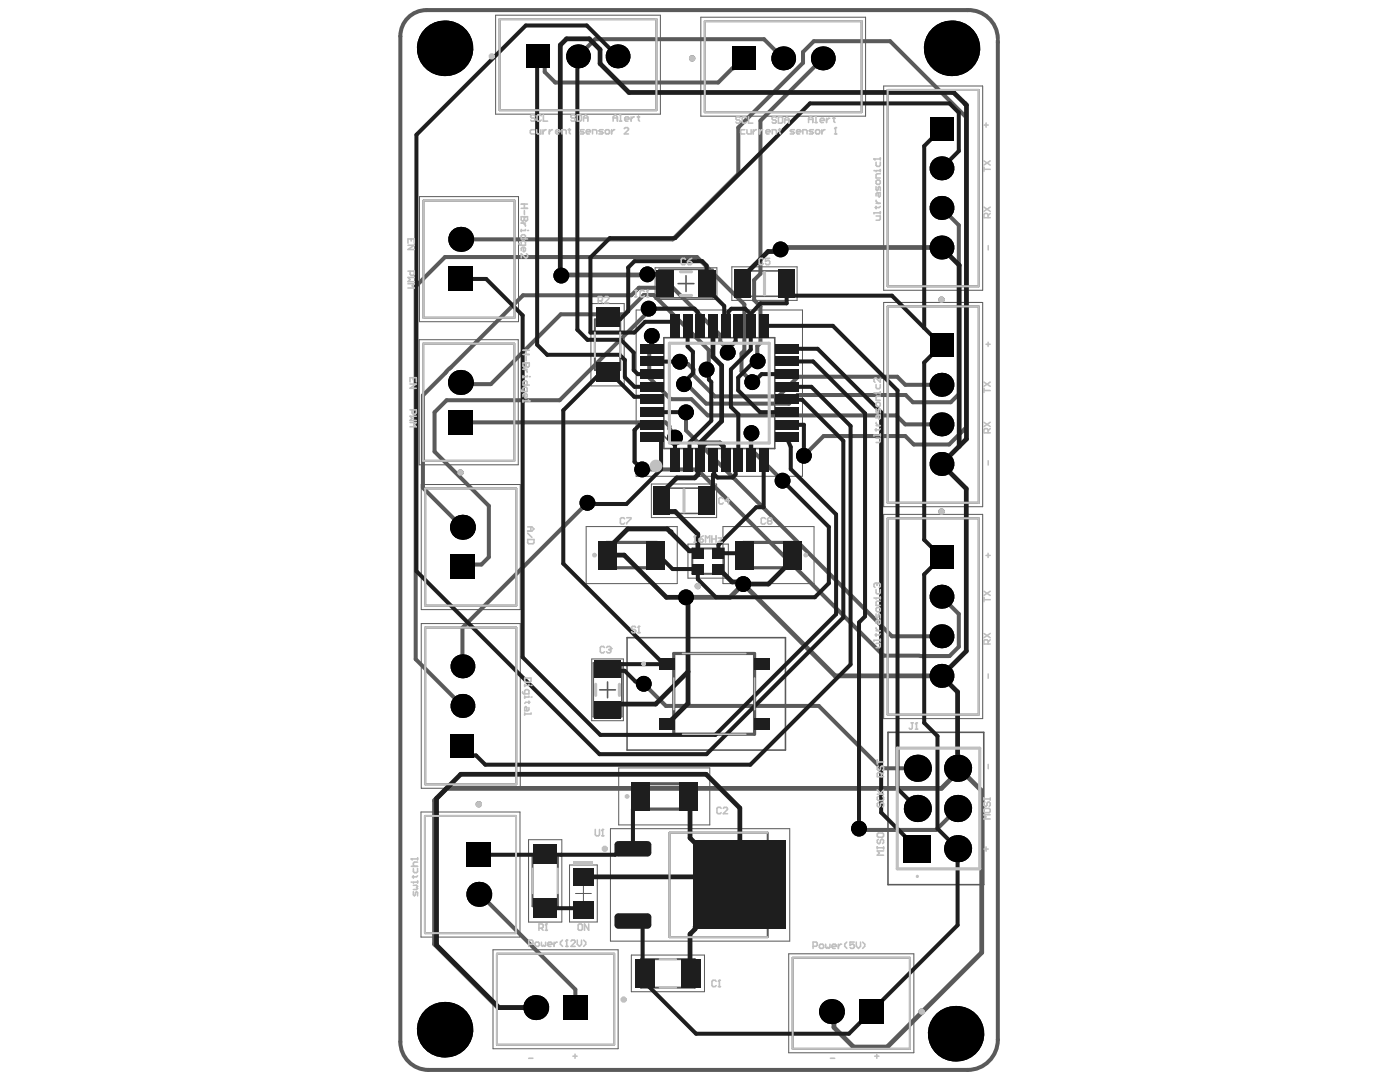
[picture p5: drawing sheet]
<svg xmlns="http://www.w3.org/2000/svg" width="279mm" height="216mm" viewBox="0 0 279 216" stroke-linecap="round" stroke-linejoin="round" font-family="sans-serif">
<g fill="none" stroke="#5a5a5a" stroke-width=".2">
<path d="M98.9 3h32.9v19.8h-32.9zM139.9 3.4h32.8v19.8h-32.8zM176.4 17.2h19.7v40.7h-19.7zM83.7 39.2h19.8v25h-19.8zM130.7 53.4h12.4v6.4h-12.4zM146.1 53.2h13v6.7h-13zM83.7 67.8h19.7v24.9h-19.7zM117.9 60.6h6.7v16.4h-6.7zM127 61.9h33.2v33.1h-33.2zM176.4 60.4h19.7v40.7h-19.7zM84.1 96.7h19.7v24.9h-19.7zM130 96.6h13v6.7h-13z"/>
<path d="M117 105.1h18.2v11.4h-18.2zM137.3 108.6h8.1v6.8h-8.1zM144.3 105.1h18.2v11.4h-18.2zM176.4 102.6h19.7v40.8h-19.7zM84.1 124.4h19.7v32.9h-19.7zM118.1 131.5h6.3v12.3h-6.3zM123.5 153.2h18.2v11.4h-18.2zM84 162h19.8v25h-19.8zM105.5 167.6h6.6v16.4h-6.6zM113.7 172.6h5.5v11.4h-5.5zM114.9 178.3h3.1M116.4 176.7v3.2"/>
<path d="M121.8 165.4h35.8v22.4h-35.8zM98.4 189.5h25v19.8h-25zM126 190.6h14.6v7.3h-14.6zM157.4 190.3h25v19.8h-25z"/>
</g>
<g fill="none" stroke="#5a5a5a" stroke-width=".32">
<path d="M131.5 53.7h10.8v5.7h-10.8zM135.3 56.6h3.2M136.9 55v3.2M147.5 54.1h10.1v5h-10.1zM132.5 67.4h22.1v22.1h-22.1zM131.4 97.4h10.2v5.1h-10.2zM132.5 87l2.5 2.5M118.4 132.3h5.7v10.7h-5.7zM119.7 137.6h3.1M121.2 136.1v3.1M125.1 127.2h31.7v22.5h-31.7zM177.2 146.1h19.1v30.4h-19.1z"/>
<path d="M179.1 149.3h16.4v24.1h-16.4z"/>
</g>
<g fill="none" stroke="#5a5a5a" stroke-width=".4">
<path d="M99.7 3.8h31.3v18.2h-31.3zM140.7 4.2h31.3v18.2h-31.3zM177.1 18h18.2v39.1h-18.2zM84.5 40h18.2v23.4h-18.2zM84.5 68.6h18.1v23.4h-18.1zM118.7 63.7h5.1v10.1h-5.1zM177.1 61.1h18.2v39.2h-18.2zM84.9 97.5h18.1v23.3h-18.1zM138.2 109.4h6.3v5.1h-6.3zM177.1 103.4h18.2v39.2h-18.2zM84.9 125.2h18.1v31.3h-18.1zM84.8 162.8h18.2v23.4h-18.2z"/>
<path d="M106.3 170.7h5v10.1h-5zM133.6 166.1h19.6v20.9h-19.6zM99.2 190.3h23.4v18.2h-23.4zM127.9 191.4h10.8v5.7h-10.8zM158.2 191.1h23.4v18.2h-23.4z"/>
</g>
<g fill="none" stroke="#5a5a5a" stroke-width=".63">
<path d="M121 108.2h10.1v5.1h-10.1zM148.3 108.2h10.1v5.1h-10.1zM134.5 130.4h16.1v16.1h-16.1zM127.5 156.4h10.1v5h-10.1z"/>
<circle cx="138.1" cy="11.6" r=".32"/>
<circle cx="187.9" cy="59.8" r=".32"/>
<circle cx="91.9" cy="94.3" r=".32"/>
<circle cx="139.3" cy="116.9" r=".32"/>
<circle cx="187.9" cy="102.1" r=".32"/>
<circle cx="95.6" cy="160.5" r=".32"/>
<circle cx="183.9" cy="201.9" r=".32"/>
</g>
<g fill="none" stroke="#5a5a5a" stroke-width=".8">
<path d="M107.6 11.6l1.1 1.2v1.6l2.1 2.1h32.5l2.9-2.9h.2l1.7-1.7v-.3M115.4 11.2l3.4-3.4h33.7l3.7 3.8M164.6 12h-.8l-12 12.1v30.5l-1.3 1.3v4l1.3 1.2v7.3l-.7 .7 .1 3M199.1 7.6a5.8 5.8 0 0 0-6-5.6h-108a5.2 5.2 0 0 0-5.2 5.2v200.7a5.6 5.6 0 0 0 5.6 5.6h107.6a6 6 0 0 0 6-6v-199.5M91.9 47.8h42.4l13-13.1v-9.3l13-12.9v-2.1l2.1-2.2h15.2l15.2 15.2v61.9l-3.4 3.4h-7l-1.7-1.7h-16.3l-4 3.9M187.9 41.5l3.5 3.4v33.8l-1.7 1.6h-7.5l-1.4-1.5h-21.6l-1.8 1.7h-16.5l-3.9-3.8h-.5M129.5 61.6v.5l-17.8 17.8h-22.6l-2.4 2.4v7.8l10.9 10.8v10.3l-1.5 1.4h-3.2l-.6 .6M130.1 67l-.1 .1v2.7l-.4 .4v5.2l4.3 4.2h4.1l3.2 3.3h37.7l1.8 1.8h6.8l.4-.4M135.7 72.2l.4 .4h1.2l1.1 1.1v1.1l4.3 4.3h12.6l4-3.9h19.8l1.6 1.6h6.9l.3 .3M141 73.7l.4-.4v-3.4l-11-11h-1.9l-3.9 3.8h-12.7l-13.9 14h-5.7l-.4-.4M145.2 70.3v-.6l-1.5-1.5v-1.3l-9.4-9.5h-6.8l-1.5 1.5h-21.6l-20 20v18.4l7.9 7.9M150.1 76.2l-2.1-2.1v-3.6l.6-.5v-9.3l-9.5-9.4h-50.3l-5.8 5.8v74.4l9.3 9.4"/>
<path d="M150.1 76.2h.1M91.5 84.3h41.3l.8 .8v.5l1.1 1.1v.6M128.2 93.7h11l37.1 37.1h7.2M136.9 82.3v3.6l41.1 41.1h9.6l.3 .2M150 86.4l-.2 .1v3.1l6.4 6.3M187.7 84.5l.2 .2M117.2 100.3l-24.9 25v7.9M187.9 119.1l3.5 3.4v6.6l-1.9 1.8h-5.9M128.5 136.4l4.4 4.5h30.5l12.5 12.4h7.2M96 178.6l18.8 18.8v3.7M191.1 161.3l-4.3 4.3h-15.1l-.3-.3"/>
</g>
<path d="M129.2 54.7l-.1 .2h-17l-.1 .1M187.9 49.4h-31.7l-.4 .4M148.1 116.4v.3l-2.4 2.5h-8.8M148.3 116.5l18.4 18.4h21.2M187.9 134.8v.1M191.1 153.3v.8l-3.2 3.2h-98.8l-2.4 2.4v28.7l12.7 12.7h7.5M191.4 153.3l4.5 4.5v32.3l-18.8 18.8h-6.7l-4-3.9v-2.7l-.5-.4" fill="none" stroke="#5a5a5a" stroke-width=".95"/>
<g fill="#000">
<circle cx="88.7" cy="9.6" r="5.5"/>
<circle cx="115.4" cy="11.2" r="2.39"/>
<circle cx="123.3" cy="11.2" r="2.39"/>
<circle cx="156.3" cy="11.6" r="2.39"/>
<circle cx="164.2" cy="11.6" r="2.39"/>
<circle cx="189.9" cy="9.6" r="5.5"/>
<circle cx="187.9" cy="33.6" r="2.39"/>
<circle cx="91.9" cy="47.8" r="2.49"/>
<circle cx="112" cy="55" r="1.58"/>
<circle cx="129.2" cy="54.7" r="1.58"/>
<circle cx="155.8" cy="49.8" r="1.58"/>
<circle cx="187.9" cy="49.4" r="2.39"/>
<circle cx="187.9" cy="41.5" r="2.39"/>
<circle cx="91.9" cy="76.3" r="2.49"/>
<circle cx="129.5" cy="61.6" r="1.58"/>
<circle cx="130.1" cy="67" r="1.58"/>
<circle cx="135.7" cy="72.2" r="1.58"/>
<circle cx="136.5" cy="76.7" r="1.58"/>
<circle cx="141" cy="73.7" r="1.58"/>
<circle cx="145.2" cy="70.3" r="1.58"/>
<circle cx="150.1" cy="76.2" r="1.58"/>
<circle cx="151.2" cy="72.1" r="1.58"/>
<circle cx="187.9" cy="76.8" r="2.39"/>
<circle cx="128.2" cy="93.7" r="1.58"/>
<circle cx="134.7" cy="87.3" r="1.58"/>
<circle cx="136.9" cy="82.3" r="1.58"/>
<circle cx="150" cy="86.4" r="1.58"/>
<circle cx="156.2" cy="95.9" r="1.58"/>
<circle cx="160.4" cy="90.9" r="1.58"/>
<circle cx="187.9" cy="84.7" r="2.39"/>
<circle cx="187.9" cy="92.6" r="2.39"/>
<circle cx="92.3" cy="105.2" r="2.49"/>
<circle cx="117.2" cy="100.3" r="1.58"/>
<circle cx="136.9" cy="119.2" r="1.58"/>
<circle cx="148.3" cy="116.5" r="1.58"/>
<circle cx="187.9" cy="119.1" r="2.39"/>
<circle cx="92.3" cy="133" r="2.39"/>
<circle cx="128.5" cy="136.4" r="1.58"/>
<circle cx="187.9" cy="134.9" r="2.39"/>
<circle cx="187.9" cy="127" r="2.39"/>
<circle cx="92.3" cy="140.9" r="2.39"/>
<circle cx="183.1" cy="153.3" r="2.71"/>
<circle cx="191.1" cy="153.3" r="2.71"/>
<circle cx="95.6" cy="178.5" r="2.49"/>
<circle cx="171.4" cy="165.3" r="1.58"/>
<circle cx="183.1" cy="161.3" r="2.71"/>
<circle cx="191.1" cy="161.3" r="2.71"/>
<circle cx="191.1" cy="169.4" r="2.71"/>
<circle cx="88.7" cy="205.5" r="5.5"/>
<circle cx="106.9" cy="201.1" r="2.49"/>
<circle cx="165.9" cy="201.9" r="2.49"/>
<circle cx="190.7" cy="206.3" r="5.5"/>
</g>
<g fill="#000">
<path d="M105.1 8.9h4.7v4.7h-4.7z" fill-rule="evenodd"/>
<path d="M146 9.3h4.8v4.7h-4.8z" fill-rule="evenodd"/>
<path d="M185.5 23.3h4.8v4.8h-4.8z" fill-rule="evenodd"/>
<path d="M89.5 53.2h4.9v5h-4.9z" fill-rule="evenodd"/>
<path d="M185.5 66.5h4.8v4.8h-4.8z" fill-rule="evenodd"/>
<path d="M89.4 81.7h5v5h-5z" fill-rule="evenodd"/>
<path d="M89.8 110.6h5v5h-5z" fill-rule="evenodd"/>
<path d="M185.5 108.8h4.8v4.7h-4.8z" fill-rule="evenodd"/>
<path d="M89.9 146.4h4.8v4.7h-4.8z" fill-rule="evenodd"/>
<path d="M93.1 168.1h4.9v4.9h-4.9z" fill-rule="evenodd"/>
<path d="M180.4 166.6h5.4v5.5h-5.4z" fill-rule="evenodd"/>
<path d="M112.3 198.6h5v4.9h-5z" fill-rule="evenodd"/>
<path d="M171.4 199.4h4.9v4.9h-4.9z" fill-rule="evenodd"/>
</g>
<path d="M129.5 61.6h9.1l.6 .6M134.7 65v-.2l-.5-.6h-5.5l-2.1 2.2M137.2 69.1l1.1 1.1v4.3M131.9 93.7l-6.9 6.9h-7.5l-.3-.3M137.6 88.3v3.2M142.3 94.6l-.2 4.1-1.2 1.2M152.4 91.9v9.3M143.3 110.4h.1M143.4 110.4h4.9l.3 .4M128.1 159.3v.4l-1.8 1.8v7.9M126.5 169.4h-2.5l-1.2 1.2h-27.2M108.8 181.2h7.1l.5 .6" fill="none" stroke="#1e1e1e" stroke-width=".8"/>
<g fill="none" stroke="#1e1e1e" stroke-width=".95">
<path d="M129.2 54.7h3.6M142.3 71.2l1.7 1.7M139.8 88.3v3.6M140.2 89v2.4l-.9 .9v2.4l-.7 .7h-3.5l-1.9 1.8v1.6l-1.1 1.1v1l1.1 1.2h1.5l4.6 4.5v3.8l-.5-.5M140.9 88.4h2.8M144.4 89v2.4l.4 .5M121.3 110.8h3.3l8.4 8.4h3.9l.4 .4v20.8M137.6 109.9l-4.4-4.4h-7.9l-2.8 2.9v2.4M158.2 112h-.3l-4.5 4.5h-5.1l-.4-.4h-1.8l-2.5-2.5h-.3M137.3 134l-6.4 6.5h-8.4l-1.3 1.3M133 144.4h.4M134.2 143.5v.2"/>
<path d="M140.9 154.5h-49l-4.8 4.8v29.3l12.5 12.5h7.3M116.4 175h30.5l.8 .8M137.7 167.2l8.8 8.8v1.1M147.7 169.7l4.5 4.5"/>
</g>
<circle cx="133.7" cy="106.1" r=".47" fill="#1e1e1e"/>
<g fill="none" stroke="#1e1e1e" stroke-width=".95">
<path d="M112 55l-.2-.2v-45.8l1.3-1.3h4.5l2.2 2.2v2.8l5.7 5.8h64.8l2.6 2.5v66.6l-5 5 4.9 4.9v32.4l-4.9 5 3.2 3.2v15.2M132.8 54.7v1.9M155.8 49.8l-.4 .4h-2.1l-5.2 5.1v1.9M187.9 49.4l3.5 3.5v36.1M142.3 65v6.2M144 72.9v11.1l-4.2 4.3M140.9 88.4l-.7 .6M143.7 88.4l.7 .6M137.6 109.9h1.2M134.2 143.7l-.8 .7M137.3 140.4l-3.1 3.1M140.9 154.5l6.8 6.7v8.5"/>
<path d="M137.2 160.9l.5 .5v5.8M146.5 177.1l-7.8 7.8v.5l-1 1v6.2"/>
</g>
<g fill="none" stroke="#1e1e1e" stroke-width=".8">
<path d="M107.2 11.2v57.6l2 2h14.5l1 1v3.5l1.9 1.9h3.5M115.2 11.2v54.6l2 2h6.7l2.6 2.6v3.4l.8 .9h2.8M123.3 11.2l-6.2-6.1h-12.2l-21.8 21.8v87.1l36.5 36.5h21.4l27.3-27.3v-35.2l-8.2-8.2-3.1-.1M187.9 25.7l-3.5 3.4v36.3M187.9 33.6l3.5-3.5v-7.6l-1.9-1.9h-27.9l-26.9 26.9h-13l-3.9 3.9v15h8.8M91.9 55.7h5.1l7.3 7.2v68.2l15.5 15.5h23l24.1-24v-20l-9.1-9v-4.4l-.8-1.9M157 56.6v3.9h-5.2l-1.9 2.1M157 57.8l1.2 1.2h19.8l9.9 9.9-3.5 3.4v35.4l3.5 3.5-3.5 3.4v29.6l2.7 2.7v18.4l4 4.1v15.2l-17.2 17.2M129.7 79.5l-.3-.3h-2.8l-3.4-3.4v-.8l-1.2-1.2h-.8l-1.1 1.2h-.8l-6.9 6.9v30.6l19.3 19.2 .8 .7v.1h-9.2M130.1 67v2.6M130.1 72.1l5.6 .1M137.2 65v4.1"/>
<path d="M138.3 74.5l-1.8 1.8v.4M139.2 62.2v2.3l.6 .5M141 73.7l.5 .5v1.5l.5 .5v7.7l-4.4 4.4M144.5 63v-1.9l-3.5-3.6v-4.5l-.8-.9h-13.6l-1.2 1.3v8.7l-1.7 1.6h-2.5M144.8 63v2l.6-.5v-2.3l.6-.6h2.7l1.1 1v.4M147.3 65l-.5 .6v2.5l-1.6 1.6v.6M149.9 63l-.1 6.8-3.9 3.9v7.5l1.4 1.5v9.2M151.2 72.1h-.6l-3.3 3.2v2.6l4.4 4.3h5.3M152.4 65h13.8l12.9 12.9v79.5l4 3.9M157 72.1h5.3l10.3 10.4v40.5l-1.2 1.2v41.1M157 77.2h4.9l7.8 7.8v47.6l-20 20h-52.9l-1.8-1.9h-.7l-2-1.9M157 69.6h6.2l12.7 12.7v79.8l7.2 7.3"/>
<path d="M157 74.7h-5l-1.6 1.5h-.3M130.1 87.3h1.8v6.4M130.1 84.8h-2.4l-1.1 1v6.3l1.6 1.6M130.1 82.2l6.8 .1M134.7 87.3v4.6M134.7 91.9h.1M134.7 87.3h.1M137.6 91.5l-.4 .4M147.3 92.7l-.5 .5v1.5l-.6 .6h-3l-.7-.7v-1.1M150 86.4l-.1 5.5M156.2 95.9l9.2 9.2v11.3l-2.8 2.8h-19.7l-3.6-3.6v-2.1h-5.1l-2.8-2.8M157 84.8h3.4v6.1"/>
<path d="M152.4 101.2h-1.5l-7.5 7.6v1.6M122.2 133.5h-1l1.2-1.1h.9v1.2l.2 .2h1.2l2.1 2.2h1.2l.5 .4M126.3 183.8h.8l1.1 1.1v6.7l1.1 1M129.6 192.6v4.3l9.3 9.4h30.5l4.4-4.4"/>
</g>
<g fill="#000">
<circle cx="88.7" cy="9.6" r="5.5"/>
<circle cx="115.4" cy="11.2" r="2.39"/>
<circle cx="123.3" cy="11.2" r="2.39"/>
<circle cx="156.3" cy="11.6" r="2.39"/>
<circle cx="164.2" cy="11.6" r="2.39"/>
<circle cx="189.9" cy="9.6" r="5.5"/>
<circle cx="187.9" cy="33.6" r="2.39"/>
<circle cx="91.9" cy="47.8" r="2.49"/>
<circle cx="112" cy="55" r="1.58"/>
<circle cx="129.2" cy="54.7" r="1.58"/>
<circle cx="155.8" cy="49.8" r="1.58"/>
<circle cx="187.9" cy="49.4" r="2.39"/>
<circle cx="187.9" cy="41.5" r="2.39"/>
<circle cx="91.9" cy="76.3" r="2.49"/>
<circle cx="129.5" cy="61.6" r="1.58"/>
<circle cx="130.1" cy="67" r="1.58"/>
<circle cx="135.7" cy="72.2" r="1.58"/>
<circle cx="136.5" cy="76.7" r="1.58"/>
<circle cx="141" cy="73.7" r="1.58"/>
<circle cx="145.2" cy="70.3" r="1.58"/>
<circle cx="150.1" cy="76.2" r="1.58"/>
<circle cx="151.2" cy="72.1" r="1.58"/>
<circle cx="187.9" cy="76.8" r="2.39"/>
<circle cx="128.2" cy="93.7" r="1.58"/>
<circle cx="134.7" cy="87.3" r="1.58"/>
<circle cx="136.9" cy="82.3" r="1.58"/>
<circle cx="150" cy="86.4" r="1.58"/>
<circle cx="156.2" cy="95.9" r="1.58"/>
<circle cx="160.4" cy="90.9" r="1.58"/>
<circle cx="187.9" cy="84.7" r="2.39"/>
<circle cx="187.9" cy="92.6" r="2.39"/>
<circle cx="92.3" cy="105.2" r="2.49"/>
<circle cx="117.2" cy="100.3" r="1.58"/>
<circle cx="136.9" cy="119.2" r="1.58"/>
<circle cx="148.3" cy="116.5" r="1.58"/>
<circle cx="187.9" cy="119.1" r="2.39"/>
<circle cx="92.3" cy="133" r="2.39"/>
<circle cx="128.5" cy="136.4" r="1.58"/>
<circle cx="187.9" cy="134.9" r="2.39"/>
<circle cx="187.9" cy="127" r="2.39"/>
<circle cx="92.3" cy="140.9" r="2.39"/>
<circle cx="183.1" cy="153.3" r="2.71"/>
<circle cx="191.1" cy="153.3" r="2.71"/>
<circle cx="95.6" cy="178.5" r="2.49"/>
<circle cx="171.4" cy="165.3" r="1.58"/>
<circle cx="183.1" cy="161.3" r="2.71"/>
<circle cx="191.1" cy="161.3" r="2.71"/>
<circle cx="191.1" cy="169.4" r="2.71"/>
<circle cx="88.7" cy="205.5" r="5.5"/>
<circle cx="106.9" cy="201.1" r="2.49"/>
<circle cx="165.9" cy="201.9" r="2.49"/>
<circle cx="190.7" cy="206.3" r="5.5"/>
</g>
<g fill="#000">
<path d="M105.1 8.9h4.7v4.7h-4.7z" fill-rule="evenodd"/>
<path d="M146 9.3h4.8v4.7h-4.8z" fill-rule="evenodd"/>
<path d="M185.5 23.3h4.8v4.8h-4.8z" fill-rule="evenodd"/>
<path d="M89.5 53.2h4.9v5h-4.9z" fill-rule="evenodd"/>
<path d="M185.5 66.5h4.8v4.8h-4.8z" fill-rule="evenodd"/>
<path d="M89.4 81.7h5v5h-5z" fill-rule="evenodd"/>
<path d="M89.8 110.6h5v5h-5z" fill-rule="evenodd"/>
<path d="M185.5 108.8h4.8v4.7h-4.8z" fill-rule="evenodd"/>
<path d="M89.9 146.4h4.8v4.7h-4.8z" fill-rule="evenodd"/>
<path d="M93.1 168.1h4.9v4.9h-4.9z" fill-rule="evenodd"/>
<path d="M180.4 166.6h5.4v5.5h-5.4z" fill-rule="evenodd"/>
<path d="M112.3 198.6h5v4.9h-5z" fill-rule="evenodd"/>
<path d="M171.4 199.4h4.9v4.9h-4.9z" fill-rule="evenodd"/>
</g>
<g fill="#1e1e1e">
<path d="M106.4 179.2h4.8v4h-4.8z" fill-rule="evenodd"/>
<path d="M106.4 168.3h4.8v4h-4.8z" fill-rule="evenodd"/>
<path d="M114.4 173.2h4.1v3.5h-4.1z" fill-rule="evenodd"/>
<path d="M114.4 179.9h4.1v3.4h-4.1z" fill-rule="evenodd"/>
<path d="M138.3 167.8h18.5v17.6h-18.5z" fill-rule="evenodd"/>
<path d="M122.6 183l.8-.8h5.8l.8 .8v1.6l-.8 .7h-5.8l-.8-.7z" fill-rule="evenodd"/>
<path d="M122.6 168.6l.8-.8h5.8l.8 .8v1.5l-.8 .8h-5.8l-.8-.8z" fill-rule="evenodd"/>
<path d="M118.9 72.3h4.7v3.9h-4.7z" fill-rule="evenodd"/>
<path d="M118.9 61.4h4.7v3.9h-4.7z" fill-rule="evenodd"/>
<path d="M138.1 109.4h2.4v2h-2.4z" fill-rule="evenodd"/>
<path d="M142.2 109.4h2.4v2h-2.4z" fill-rule="evenodd"/>
<path d="M142.2 112.5h2.4v2.1h-2.4z" fill-rule="evenodd"/>
<path d="M138.1 112.5h2.4v2.1h-2.4z" fill-rule="evenodd"/>
<path d="M156.3 107.9h3.6v5.7h-3.6z" fill-rule="evenodd"/>
<path d="M146.8 107.9h3.6v5.7h-3.6z" fill-rule="evenodd"/>
<path d="M119.5 107.9h3.6v5.7h-3.6z" fill-rule="evenodd"/>
<path d="M129 107.9h3.6v5.7h-3.6z" fill-rule="evenodd"/>
<path d="M118.6 131.8h5.3v3.5h-5.3z" fill-rule="evenodd"/>
<path d="M118.6 140h5.3v3.5h-5.3z" fill-rule="evenodd"/>
<path d="M126.8 191.4h3.8v5.7h-3.8z" fill-rule="evenodd"/>
<path d="M136 191.4h3.8v5.7h-3.8z" fill-rule="evenodd"/>
<path d="M126 156.1h3.6v5.7h-3.6z" fill-rule="evenodd"/>
<path d="M135.5 156.1h3.6v5.7h-3.6z" fill-rule="evenodd"/>
<path d="M150.4 143.2h3.2v2.4h-3.2z" fill-rule="evenodd"/>
<path d="M131.5 143.2h3.1v2.4h-3.1z" fill-rule="evenodd"/>
<path d="M150.4 131.3h3.2v2.4h-3.2z" fill-rule="evenodd"/>
<path d="M131.5 131.3h3.1v2.4h-3.1z" fill-rule="evenodd"/>
<path d="M133.8 89.5h1.8v4.7h-1.8z" fill-rule="evenodd"/>
<path d="M136.3 89.5h1.9v4.7h-1.9z" fill-rule="evenodd"/>
<path d="M138.8 89.5h1.9v4.7h-1.9z" fill-rule="evenodd"/>
<path d="M141.3 89.5h1.9v4.7h-1.9z" fill-rule="evenodd"/>
<path d="M143.9 89.5h1.9v4.7h-1.9z" fill-rule="evenodd"/>
<path d="M146.4 89.5h1.9v4.7h-1.9z" fill-rule="evenodd"/>
<path d="M148.9 89.5h1.9v4.7h-1.9z" fill-rule="evenodd"/>
<path d="M151.5 89.5h1.9v4.7h-1.9z" fill-rule="evenodd"/>
<path d="M154.6 86.3h4.8v1.9h-4.8z" fill-rule="evenodd"/>
<path d="M154.6 83.8h4.8v1.9h-4.8z" fill-rule="evenodd"/>
<path d="M154.6 81.3h4.8v1.9h-4.8z" fill-rule="evenodd"/>
<path d="M154.6 78.8h4.8v1.9h-4.8z" fill-rule="evenodd"/>
<path d="M154.6 76.2h4.8v1.9h-4.8z" fill-rule="evenodd"/>
<path d="M154.6 73.7h4.8v1.9h-4.8z" fill-rule="evenodd"/>
<path d="M154.6 71.2h4.8v1.9h-4.8z" fill-rule="evenodd"/>
<path d="M154.6 68.7h4.8v1.8h-4.8z" fill-rule="evenodd"/>
<path d="M151.5 62.6h1.9v4.8h-1.9z" fill-rule="evenodd"/>
<path d="M148.9 62.6h1.9v4.8h-1.9z" fill-rule="evenodd"/>
<path d="M146.4 62.6h1.9v4.8h-1.9z" fill-rule="evenodd"/>
<path d="M143.9 62.6h1.9v4.8h-1.9z" fill-rule="evenodd"/>
<path d="M141.3 62.6h1.9v4.8h-1.9z" fill-rule="evenodd"/>
<path d="M138.8 62.6h1.9v4.8h-1.9z" fill-rule="evenodd"/>
<path d="M136.3 62.6h1.9v4.8h-1.9z" fill-rule="evenodd"/>
<path d="M133.8 62.6h1.8v4.8h-1.8z" fill-rule="evenodd"/>
<path d="M127.7 68.7h4.8v1.8h-4.8z" fill-rule="evenodd"/>
<path d="M127.7 71.2h4.8v1.9h-4.8z" fill-rule="evenodd"/>
<path d="M127.7 73.7h4.8v1.9h-4.8z" fill-rule="evenodd"/>
<path d="M127.7 76.2h4.8v1.9h-4.8z" fill-rule="evenodd"/>
<path d="M127.7 78.8h4.8v1.9h-4.8z" fill-rule="evenodd"/>
<path d="M127.7 81.3h4.8v1.9h-4.8z" fill-rule="evenodd"/>
<path d="M127.7 83.8h4.8v1.9h-4.8z" fill-rule="evenodd"/>
<path d="M127.7 86.3h4.8v1.9h-4.8z" fill-rule="evenodd"/>
<path d="M130.5 97.1h3.2v5.7h-3.2z" fill-rule="evenodd"/>
<path d="M139.3 97.1h3.2v5.7h-3.2z" fill-rule="evenodd"/>
<path d="M131.1 53.9h3.4v5.4h-3.4z" fill-rule="evenodd"/>
<path d="M139.3 53.9h3.5v5.4h-3.5z" fill-rule="evenodd"/>
<path d="M146.5 53.7h3.3v5.8h-3.3z" fill-rule="evenodd"/>
<path d="M155.4 53.7h3.2v5.8h-3.2z" fill-rule="evenodd"/>
</g>
<g fill="#1e1e1e">
<path d="M129.2 182.2a.77 .77 0 0 1 .8 .8h-.8z"/>
<path d="M122.9 182.5l.5-.3v.8h-.8z"/>
<path d="M122.6 184.6h.8v.7a.77 .77 0 0 1-.8-.7z"/>
<path d="M129.2 184.6h.8a.77 .77 0 0 1-.8 .7z"/>
<path d="M129.2 167.8a.77 .77 0 0 1 .8 .8h-.8z"/>
<path d="M122.9 168l.5-.2v.8h-.8z"/>
<path d="M122.6 170.1h.8v.8a.77 .77 0 0 1-.8-.8z"/>
<path d="M129.2 170.1h.8a.77 .77 0 0 1-.8 .8z"/>
</g>
<g fill="none" stroke="#c0c0c0" stroke-width=".4">
<path d="M99.7 3.8h31.3v18.2h-31.3zM140.7 4.2h31.3v18.2h-31.3zM177.1 18h18.2v39.1h-18.2zM84.5 40h18.2v23.4h-18.2zM84.5 68.6h18.1v23.4h-18.1zM118.7 66.3v5M123.8 66.3v5M177.1 61.1h18.2v39.2h-18.2zM84.9 97.5h18.1v23.3h-18.1zM177.1 103.4h18.2v39.2h-18.2zM84.9 125.2h18.1v31.3h-18.1zM84.8 162.8h18.2v23.4h-18.2z"/>
<path d="M106.3 173.3v4.9M111.3 173.3v4.9M153.2 166.1h-19.6v20.9h19.6M99.2 190.3h23.4v18.2h-23.4zM131.7 191.4h3.2M131.7 197.1h3.2M158.2 191.1h23.4v18.2h-23.4z"/>
</g>
<path d="M135.8 54.2h2.2M135.8 59h2.2M152.6 54.4v4.4M133.6 68.5h19.9v19.9h-19.9zM136.5 97.7v4.4M118.9 136.5v2.3M123.6 136.5v2.3M179.1 149.3h16.4v24.1h-16.4z" fill="none" stroke="#c0c0c0" stroke-width=".63"/>
<path d="M134.5 135.3v6.3M136.2 130.4h12.7M150.6 135.3v6.3M136.2 146.5h12.7" fill="none" stroke="#c0c0c0" stroke-width=".32"/>
<path d="M114.5 172h3.8v.6h-3.8z" fill-rule="evenodd" fill="#c0c0c0"/>
<g fill="none" stroke="#c0c0c0" stroke-width=".32">
<path d="M106.8 23.1l-.3-.2h-.4l-.2 .2 .2 .4h.4l.3 .3-.3 .4h-.4l-.2-.2M108 23.1l-.2-.2h-.4l-.2 .2v.9l.2 .2h.4l.2-.2M108.4 22.9v1.3h.9M114.8 23.1l-.2-.2h-.5l-.2 .2 .2 .4h.5l.2 .3-.2 .4h-.5l-.2-.2M115.2 22.9h.6l.2 .2v.9l-.2 .2h-.6zM116.5 23.5h.8M116.5 24.2v-.9l.4-.4 .4 .4v.9M122.4 24.2v-.9l.4-.4 .4 .4v.9M122.4 23.5h.8M123.6 24.2h.5M123.6 22.9h.2v1.3M124.7 23.8h.8l-.2-.5h-.4l-.2 .2v.5l.2 .2h.4"/>
<path d="M126 23.3v.9M126.6 23.3h-.2l-.4 .5M127.2 23.3h.4M127.4 23.1v.9l.2 .2M147.7 23.5l-.2-.2h-.4l-.2 .2 .2 .4h.4l.2 .3-.2 .4h-.4l-.2-.2M149 23.5l-.2-.2h-.5l-.2 .2v.9l.2 .2h.5l.2-.2M149.4 23.3v1.3h.8M154.9 23.5l-.2-.2h-.4l-.2 .2 .2 .4h.4l.2 .3-.2 .4h-.4l-.2-.2M155.4 23.3h.6l.2 .2v.9l-.2 .2h-.6zM156.6 23.9h.9M156.6 24.6v-.9l.4-.4 .5 .4v.9M161.4 24.4v-.8l.4-.4 .4 .4v.8"/>
<path d="M161.4 23.8h.8M162.6 24.4h.5M162.6 23.2h.2v1.2M163.7 24h.8l-.2-.4h-.4l-.2 .2v.4l.2 .2h.4M165 23.6v.8M165.6 23.6h-.2l-.4 .4M166.2 23.6h.4M166.4 23.4v.8l.2 .2M196.4 33.4v.8M196.4 33.8h1.2M196.4 32.1l1.2 .8M196.4 25h.8"/>
<path d="M196.8 24.5v.9M197.6 32.1l-1.2 .8M81.4 54.1h1.3v.6l-.2 .2h-.5l-.2-.2v-.6M81.4 48.5v-.8h1.3v.8M81.4 56.6h1.3l-.4 .4 .4 .5h-1.3M81.4 48.9h1.3l-1.3 .9h1.3M82 47.7v.4M82.7 55.4h-1.3l.4 .4-.4 .4h1.3M196.4 41.3l1.2 .9M197.2 43.4v-.6l-.2-.2h-.4l-.2 .2v.6h1.2M197.2 49v.9M197.6 42.6l-.4 .4"/>
<path d="M197.6 41.3l-1.2 .9M81.8 76.2v-.8h1.3v.8M81.8 76.6h1.3l-1.3 .9h1.3M82.5 75.4v.4M196.4 77.5v.8M196.4 77.9h1.2M196.4 76.2l1.2 .9M196.8 68.7h.8M197.2 68.3v.8M197.6 76.2l-1.2 .9M81.8 81.8h1.3v.6l-.2 .2h-.4l-.3-.2v-.6M81.8 84.3h1.3l-.4 .4 .4 .5h-1.3"/>
<path d="M83.1 83h-1.3l.4 .5-.4 .4h1.3M196.4 84.3l1.2 .8M197.2 86.4v-.7l-.2-.2h-.4l-.2 .2v.7h1.2M197.2 91.9v.9M197.6 85.5l-.4 .5M197.6 84.3l-1.2 .8M196.4 119.2v.9M196.4 119.7h1.2M196.4 118l1.2 .8M196.8 110.8h.8M197.2 110.4v.9M197.6 118l-1.2 .8"/>
<path d="M196.4 126.4l1.2 .8M197.2 128.5v-.6l-.2-.2h-.4l-.2 .2v.6h1.2M197.2 134.5v.8M197.6 127.7l-.4 .4M197.6 126.4l-1.2 .8M175.1 151.6v.9M175.1 158.5h1.2M175.1 152h1.2M175.3 152.9l-.2 .2v.4l.4 .2 .2-.2v-.4l.4-.2 .2 .2v.4l-.2 .2M175.3 158.9l-.2 .2v.4l.2 .2h.8l.2-.2v-.4l-.2-.2M175.9 155v-.6l-.2-.3h-.4l-.2 .3v.6h1.2M176.3 157.6l-.6 .7-.6-.7 .8 .9"/>
<path d="M176.3 154.1l-.4 .5M196.4 159.2v.4M196.4 159.4h1.2M197.2 152.5v.9M197.6 159.2v.4M175.1 169v.4M175.1 169.2h1.2M175.3 160.2l-.2 .2v.4l.2 .2 .4-.2v-.4l.2-.2 .4 .2v.4l-.2 .2M175.3 166.2h.8l.2 .2v.4l-.2 .3h-.8l-.2-.3v-.4zM175.3 167.5l-.2 .2v.4l.2 .2 .4-.2v-.4l.2-.2 .4 .2v.4l-.2 .2M176.3 169v.4M176.3 169.8h-1.2l.4 .4-.4 .4h1.2"/>
<path d="M196.4 169.4h.8M196.6 160l-.2 .3v.4l.2 .2h.2l.2-.2v-.4l.4-.3 .2 .3v.4l-.2 .2M196.6 161.3h.8l.2 .2v.4l-.2 .3h-.8l-.2-.3v-.4zM196.8 169v.8M197.6 162.6h-1.2l.4 .4-.4 .4h1.2M107.6 185.2h.6l.2-.2v-.4l-.2-.2h-.6v1.2M108 185.2l.4 .4M108.8 185.6h.4M109 184.4v1.2M115.4 184.6l.2-.2h.4l.2 .2v.8l-.2 .2h-.4l-.2-.2zM117.5 184.4v1.2l-.9-1.2v1.2M105.5 211.2h.8"/>
<path d="M114.3 210.7h.9M114.8 210.3v.9M165.7 211.2h.9M174.6 210.7h.8M175 210.3v.9"/>
</g>
<circle cx="109" cy="184.4" r=".16" fill="#c0c0c0"/>
<path d="M82.5 177.9v.6l.2 .3 .4-.9 .2 .2v.7M82.5 176.7h.6l.2 .2-.2 .2 .2 .2-.2 .2h-.6M83.3 175.8v.4M83.3 176h-.8v.2M109 184.4l-.2 .2" fill="none" stroke="#c0c0c0" stroke-width=".32"/>
<circle cx="82.1" cy="176" r=".16" fill="#c0c0c0"/>
<path d="M82.1 172.9h1.2M82.1 171.4h1.2M82.5 173.3v.6l.2 .2h.4l.2-.2v-.6M82.5 174.8v.4M83.3 174.8l-.2 .2h-.8M83.3 172h-.6l-.2 .2v.5l.2 .2M83.3 171.2v.4" fill="none" stroke="#c0c0c0" stroke-width=".32"/>
<circle cx="82.1" cy="171.4" r=".16" fill="#c0c0c0"/>
<path d="M82.1 171.4l.2 .2M142.9 195.8l-.2-.2h-.4l-.2 .2v.9l.2 .2h.4l.2-.2M143.4 196.9h.4M143.6 195.6v1.3" fill="none" stroke="#c0c0c0" stroke-width=".32"/>
<circle cx="143.6" cy="195.6" r=".16" fill="#c0c0c0"/>
<g fill="none" stroke="#c0c0c0" stroke-width=".32">
<path d="M181.9 144.2h.4M182.1 144.2v1.1l-.2 .2-.5-.2M182.7 145.5h.4M182.9 144.2v1.3M143.9 161.3l-.2-.2h-.4l-.2 .2v.8l.2 .3h.4l.2-.3M144.3 161.3l.3-.2h.4l.2 .2v.2l-.9 .9h.9M143.6 195.6l-.2 .2M162.3 188.8h.6l.2-.2v-.4l-.2-.2h-.6v1.2M163.5 188.6l.2-.2h.5l.2 .2v.4l-.2 .2h-.5l-.2-.2zM164.8 188.4v.6l.2 .2 .2-.2 .2 .2 .2-.2v-.6M166.1 188.8h.8l-.2-.4h-.4l-.2 .2v.4l.2 .2h.4M167.3 188.4v.8"/>
<path d="M167.9 188.4h-.2l-.4 .4M169 188l-.4 .4v.4l.4 .4M170.5 188h-.9v.6l.5-.2 .4 .2v.4l-.2 .2h-.5l-.2-.2M170.9 188v.8l.4 .4 .4-.4v-.8M172.2 188l.4 .4v.4l-.4 .4"/>
</g>
<circle cx="182.9" cy="144.2" r=".16" fill="#c0c0c0"/>
<path d="M182.9 144.2l-.2 .3M118.8 165.5v1.1l.2 .2h.4l.2-.2v-1.1M120.1 166.8h.4M120.3 165.5v1.3" fill="none" stroke="#c0c0c0" stroke-width=".32"/>
<circle cx="120.3" cy="165.5" r=".16" fill="#c0c0c0"/>
<g fill="none" stroke="#c0c0c0" stroke-width=".32">
<path d="M175.7 119.1v.4M175.7 119.3h-.9v.2M175.7 120h-.7l-.2 .2v.6h.9M174.8 128.4h.9v.6l-.2 .2h-.7M174.8 121.4l.2-.2h.5l.2 .2v.5l-.2 .2h-.5l-.2-.2zM174.8 122.5v.6l.2 .2 .3-.2v-.4l.2-.2 .2 .2v.6M174.8 125.2v.2l.5 .5M174.8 126.5v.4M174.8 125.9h.9M175.3 123.7v.7l.2 .2 .2-.2v-.7h-.7l-.2 .3v.4M175.7 127.5v.5M175.7 127.8h-1.3v.2"/>
<path d="M175.7 126.5l-.2 .2h-.9M120.3 165.5l-.2 .2"/>
</g>
<circle cx="174.4" cy="119.3" r=".16" fill="#c0c0c0"/>
<path d="M174.8 117.6v.7l.2 .2h.5l.2-.2v-.7M174.8 116.4l-.4 .2v.4l.2 .2" fill="none" stroke="#c0c0c0" stroke-width=".32"/>
<circle cx="174.8" cy="116.4" r=".16" fill="#c0c0c0"/>
<g fill="none" stroke="#c0c0c0" stroke-width=".32">
<path d="M175.7 78.2v.4M175.7 78.4h-.9v.2M175.7 79h-.7l-.2 .2v.7h.9M174.8 80.5l.2-.2h.5l.2 .2v.4l-.2 .2h-.5l-.2-.2zM174.8 81.6v.6l.2 .2 .3-.2v-.4l.2-.2 .2 .2v.6M174.8 87.5h.9v.6l-.2 .2h-.7M174.8 84.3v.2l.5 .4M174.8 85.6v.4M174.8 84.9h.9M175.3 82.8v.7l.2 .2 .2-.2v-.7h-.7l-.2 .2v.5M175.7 86.6v.4M175.7 86.8h-1.3v.2"/>
<path d="M175.7 85.6l-.2 .2h-.9M174.8 116.4l.2 .2M175 116.6v.2M175 116.6l.3-.2 .4 .2v.4l-.2 .2"/>
</g>
<circle cx="174.4" cy="78.4" r=".16" fill="#c0c0c0"/>
<g fill="none" stroke="#c0c0c0" stroke-width=".32">
<path d="M174.8 36.2l.2-.3h.5l.2 .3v.4l-.2 .2h-.5l-.2-.2zM174.8 37.2v.6l.2 .2 .3-.2v-.4l.2-.2 .2 .2v.6M174.8 39.9v.3l.5 .4M175.3 38.5v.6l.2 .2 .2-.2v-.6h-.7l-.2 .2v.4M175.7 34h-.9v.3M175.7 34.7h-.7l-.2 .2v.6h.9M175.7 33.8v.5M174.8 41.2v.4M174.8 43.1h.9v.6l-.2 .2h-.7M174.8 40.6h.9M175.7 42.3v.4M175.7 42.5h-1.3v.2"/>
<path d="M175.7 41.2l-.2 .2h-.9M174.8 76.7v.6l.2 .3h.5l.2-.3v-.6M175.7 75.4v.9l-.9-.9-.4 .3v.4l.2 .2"/>
</g>
<circle cx="174.4" cy="34" r=".16" fill="#c0c0c0"/>
<path d="M174.4 31.7h1.3M174.8 32.4v.6l.2 .2h.5l.2-.2v-.6M175.7 31.5v.4" fill="none" stroke="#c0c0c0" stroke-width=".32"/>
<circle cx="174.4" cy="31.7" r=".16" fill="#c0c0c0"/>
<path d="M174.4 31.7l.2 .2M126.9 125.2l-.2-.2h-.5l-.2 .2 .2 .4h.5l.2 .2-.2 .4h-.5l-.2-.2M127.3 126.2h.4M127.5 125v1.2" fill="none" stroke="#c0c0c0" stroke-width=".32"/>
<circle cx="127.5" cy="125" r=".16" fill="#c0c0c0"/>
<g fill="none" stroke="#c0c0c0" stroke-width=".32">
<path d="M120.7 59.4l.2-.2h.4l.2 .2v.2l-.8 .8h.8M119.4 60h.6l.2-.2v-.4l-.2-.2h-.6v1.2M119.8 60l.4 .4M127.5 125l-.2 .2M105.5 188.4h.7l.2-.2v-.4l-.2-.2h-.7v1.2M106.8 188.2l.2-.2h.4l.2 .2v.4l-.2 .2h-.4l-.2-.2zM108.1 188v.6l.2 .2 .2-.2 .2 .2 .2-.2v-.6M109.3 188.4h.9l-.3-.4h-.4l-.2 .2v.4l.2 .2h.4M110.6 188v.8M111.2 188h-.2l-.4 .4M112.3 187.6l-.5 .4v.4l.5 .4M112.9 188.8h.4"/>
<path d="M113.1 187.6v1.2"/>
</g>
<circle cx="113.1" cy="187.6" r=".16" fill="#c0c0c0"/>
<path d="M126.7 58h.4M126.7 59.2h.4M126.9 58v1.2M128.6 58.2l-.2-.2h-.4l-.2 .2v.8l.2 .2h.4l.2-.2M129 59.2h.4M129.2 58v1.2M113.1 187.6l-.2 .2M114 187.8l.2-.2h.4l.2 .2v.2l-.8 .8h.8M115.2 187.6v.8l.4 .4 .5-.4v-.8M116.5 187.6l.4 .4v.4l-.4 .4" fill="none" stroke="#c0c0c0" stroke-width=".32"/>
<circle cx="129.2" cy="58" r=".16" fill="#c0c0c0"/>
<path d="M104 40.7h1.3M104 41.6h1.3M104.7 40.7v.9M104.7 42v.8M104.7 43.3v.6l-.5 .2-.2-.2v-.6h1.3M129.2 58l-.2 .2" fill="none" stroke="#c0c0c0" stroke-width=".32"/>
<circle cx="104.7" cy="43.3" r=".16" fill="#c0c0c0"/>
<path d="M104 44.5h.9M104 45.8v.4M104.4 44.5l.5 .4v.2M104.7 43.3v.6l.2 .2 .4-.2v-.6M104.9 45.8v.2h-.9" fill="none" stroke="#c0c0c0" stroke-width=".32"/>
<circle cx="105.3" cy="46" r=".16" fill="#c0c0c0"/>
<path d="M103.6 48.5l.2 .4h1.1v-.6l-.2-.2h-.5l-.2 .2v.6M104.4 49.4v.8l.5-.2v-.4l-.2-.2h-.5l-.2 .2v.4M104.9 47.7v-.7l-.2-.2h-.5l-.2 .2v.7h1.3M105.1 50.6l.2 .2v.5l-.2 .2h-.2l-.9-.9v.9M104.4 69.9h1.2M104.4 70.7h1.2M105 69.9v.8M105 71.2v.8M105 72.4v.6l-.4 .3-.2-.3v-.6h1.2" fill="none" stroke="#c0c0c0" stroke-width=".32"/>
<circle cx="105" cy="72.4" r=".16" fill="#c0c0c0"/>
<path d="M104.4 73.7h.8M104.4 74.9v.5M104.8 73.7l.4 .4v.2M105 72.4v.6l.2 .3 .4-.3v-.6M105.2 74.9v.3h-.8" fill="none" stroke="#c0c0c0" stroke-width=".32"/>
<circle cx="105.6" cy="75.2" r=".16" fill="#c0c0c0"/>
<path d="M103.9 77.7l.3 .4h1v-.6l-.2-.2h-.4l-.2 .2v.6M104.4 79.8v.4M104.4 80h1.2M104.8 78.5v.9l.4-.2v-.5l-.2-.2h-.4l-.2 .2v.5M105.2 76.8v-.6l-.2-.2h-.4l-.2 .2v.6h1.2" fill="none" stroke="#c0c0c0" stroke-width=".32"/>
<circle cx="105.6" cy="80" r=".16" fill="#c0c0c0"/>
<path d="M105.4 79.8l.2 .2M104.7 135.3h1.3v.6l-.2 .2h-.9l-.2-.2zM104.7 136.6v.4M105.6 136.6v.2h-.9" fill="none" stroke="#c0c0c0" stroke-width=".32"/>
<circle cx="106" cy="136.8" r=".16" fill="#c0c0c0"/>
<path d="M104.3 138l.2 .5h1.1v-.7l-.3-.2h-.4l-.2 .2v.7M104.7 138.9v.4M105.6 138.9v.2h-.9" fill="none" stroke="#c0c0c0" stroke-width=".32"/>
<circle cx="106" cy="139.1" r=".16" fill="#c0c0c0"/>
<g fill="none" stroke="#c0c0c0" stroke-width=".32">
<path d="M106.7 25.9h-.7l-.2 .2v.4l.2 .2h.7M107.1 25.9v.6l.2 .2h.6v-.8M108.4 25.9v.8M109 25.9h-.2l-.4 .4M109.6 25.9v.8M110.3 25.9h-.3l-.4 .4M110.9 26.3h.8l-.2-.4h-.4l-.2 .2v.4l.2 .2h.4M112.2 26.7v-.8h.6l.2 .2v.6M113.4 25.9h.4M113.6 25.7v.8l.2 .2M116.6 25.9h-.7l-.2 .2 .9 .4-.2 .2h-.7M117 26.3h.8l-.2-.4h-.4l-.2 .2v.4l.2 .2h.4"/>
<path d="M118.3 26.7v-.8h.6l.2 .2v.6M120.4 25.9h-.7l-.2 .2 .2 .2h.5l.2 .2-.2 .2h-.7M120.8 26.1l.2-.2h.4l.2 .2v.4l-.2 .2h-.4l-.2-.2zM122.1 25.9v.8M122.7 25.9h-.2l-.4 .4M124.6 25.7l.2-.2h.4l.2 .2v.2l-.8 .8h.8M148.6 25.9h-.6l-.2 .2v.4l.2 .2h.6M149.1 25.9v.6l.2 .2h.6v-.8M150.3 25.9v.8M151 25.9h-.3l-.4 .4M151.6 25.9v.8M152.2 25.9h-.2l-.4 .4"/>
<path d="M152.9 26.3h.8l-.2-.4h-.4l-.2 .2v.4l.2 .2h.4M154.1 26.7v-.8h.7l.2 .2v.6M155.4 25.9h.4M155.6 25.7v.8l.2 .2M158.5 25.9h-.6l-.2 .2 .8 .4-.2 .2h-.6M159 26.3h.8l-.2-.4h-.4l-.2 .2v.4l.2 .2h.4M160.2 26.7v-.8h.7l.2 .2v.6M162.3 25.9h-.6l-.2 .2 .2 .2h.4l.2 .2-.2 .2h-.6M162.8 26.1l.2-.2h.4l.2 .2v.4l-.2 .2h-.4l-.2-.2zM164 25.9v.8M164.7 25.9h-.3l-.4 .4M166.5 26.7h.5"/>
<path d="M166.8 25.5v1.2M105.6 139.9v.4M104.7 142.2v.5M105.6 141.2v.4l-.3 .2h-.6v-.6l.2-.2 .2 .2v.6M105.8 140.1h-.9l-.2 .2M106 142.2v.3h-1.3"/>
</g>
<circle cx="166.8" cy="25.5" r=".16" fill="#c0c0c0"/>
<path d="M166.8 25.5l-.3 .2M136.8 51.8l-.2-.3h-.4l-.3 .3v.8l.3 .2h.4l.2-.2M137.2 52.2h.6l.3 .4-.3 .2h-.4l-.2-.2zM138.1 51.5l-.9 .7M152.4 51.8l-.3-.3h-.4l-.2 .3v.8l.2 .2h.4l.3-.2M153.6 51.5h-.8v.7l.4-.2 .4 .2v.4l-.2 .2h-.4l-.2-.2M144.3 99.5l-.2-.2h-.4l-.2 .2v.9l.2 .2h.4l.2-.2M145.6 99.9h-.9l.7-.6v1.3M120.6 129.2l-.2-.2h-.4l-.2 .2v.8l.2 .3h.4l.2-.3M121.1 129.2l.2-.2h.4l.2 .4" fill="none" stroke="#c0c0c0" stroke-width=".32"/>
<circle cx="121.9" cy="129.4" r=".16" fill="#c0c0c0"/>
<g fill="none" stroke="#c0c0c0" stroke-width=".32">
<path d="M105.3 105.1h.9l.4 .5-.4 .4h-.9M105.3 106.4l.9 .8M105.3 107.7h1.3v.6l-.2 .2h-.9l-.2-.2zM105.9 105.1v.9M124.7 103.5l-.3-.2h-.4l-.2 .2v.9l.2 .2h.4l.3-.2M125.1 103.3h.8v.2l-.8 .9v.2M138.5 108.2h.4M138.7 106.9v1.3M152.8 103.5l-.3-.2h-.4l-.2 .2v.9l.2 .2h.4l.3-.2M153.4 103.9l-.2-.2 .2-.4h.4l.2 .2-.2 .4M153.4 103.9l-.2 .3 .2 .4h.4l.2-.2-.2-.5M153.4 103.9h.4"/>
<path d="M121.5 129.6h.2M121.7 129.6l.2 .2-.2 .5h-.4l-.2-.3M121.9 129.4l-.2 .2"/>
</g>
<circle cx="138.7" cy="106.9" r=".16" fill="#c0c0c0"/>
<g fill="none" stroke="#c0c0c0" stroke-width=".32">
<path d="M138.7 106.9l-.2 .2M139.5 107.6h.7l.2 .4-.2 .2h-.5l-.2-.2zM140.4 106.9l-.9 .7M140.8 108.2v-1.3l.4 .4 .4-.4v1.3M142.1 107.6h.8M142.1 106.9v1.3M142.9 106.9v1.3M143.3 107.3h.9l-.9 .9h.9"/>
<circle cx="183.1" cy="174.9" r=".16"/>
</g>
<g fill="none" stroke="#c0c0c0" stroke-width=".63">
<circle cx="98.1" cy="11.2" r=".32"/>
<circle cx="138.1" cy="11.6" r=".32"/>
<circle cx="187.9" cy="59.8" r=".32"/>
<circle cx="91.9" cy="94.3" r=".32"/>
<circle cx="118.6" cy="110.8" r=".16"/>
<circle cx="139.3" cy="116.9" r=".32"/>
<circle cx="160.8" cy="110.8" r=".16"/>
<circle cx="187.9" cy="102.1" r=".32"/>
<circle cx="128.5" cy="132.4" r=".16"/>
<circle cx="125.1" cy="158.9" r=".16"/>
<circle cx="95.6" cy="160.5" r=".32"/>
<circle cx="120.7" cy="169.4" r=".32"/>
<circle cx="124.5" cy="199.4" r=".32"/>
<circle cx="183.9" cy="201.9" r=".32"/>
</g>
<circle cx="130.9" cy="93" r=".63" fill="none" stroke="#c0c0c0" stroke-width="1.3"/>
</svg>
